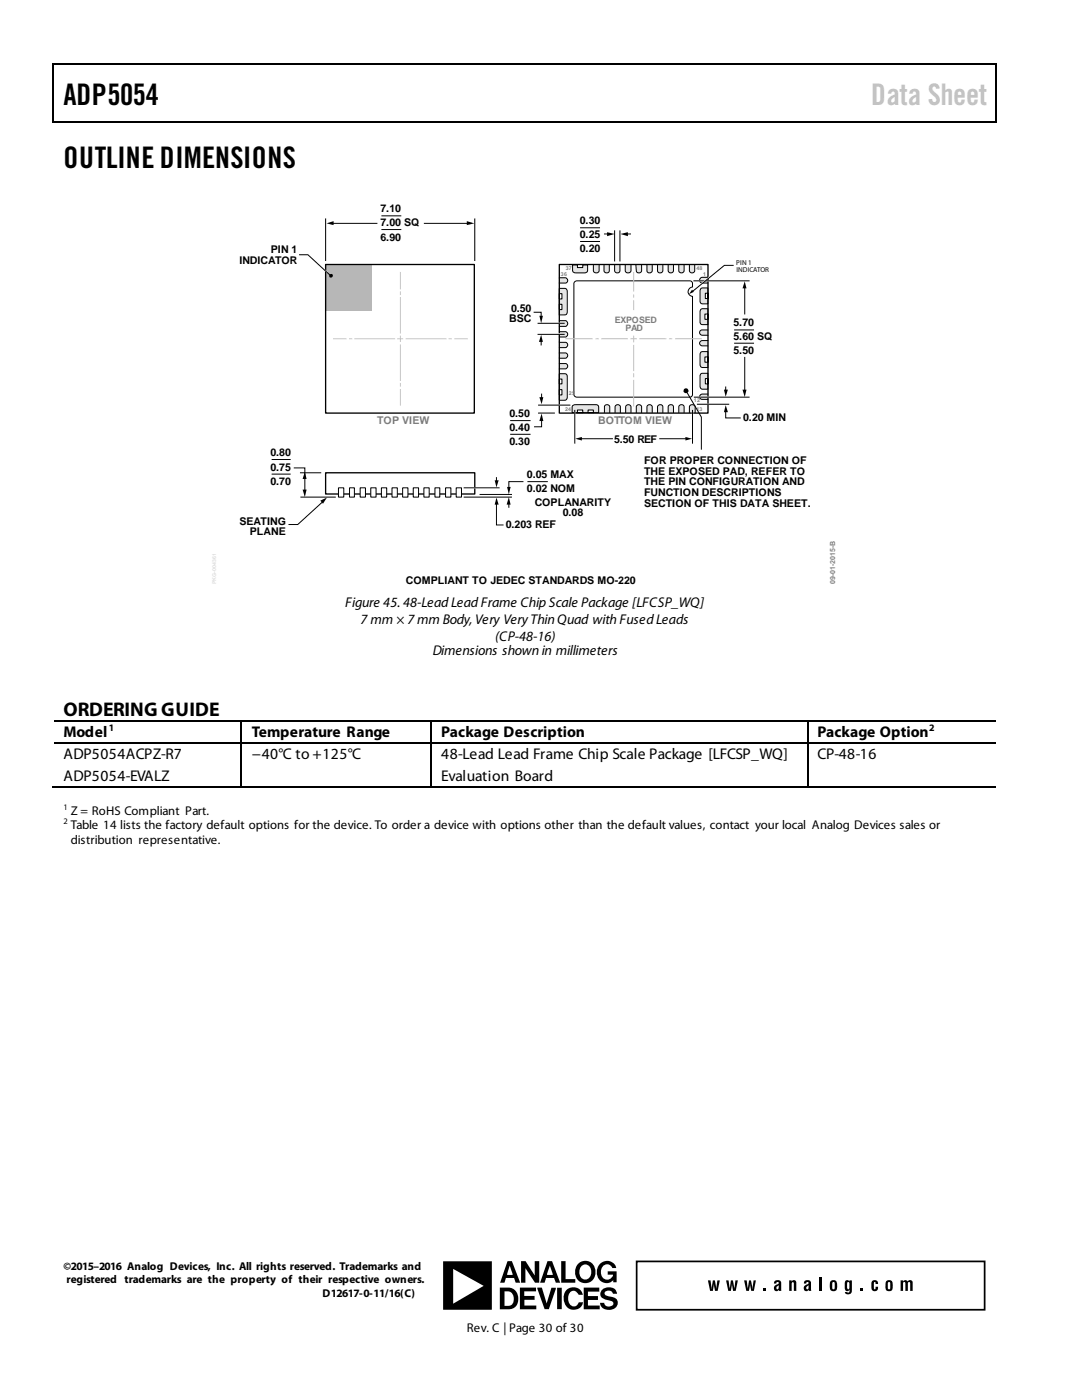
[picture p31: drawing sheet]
<svg xmlns="http://www.w3.org/2000/svg" width="216mm" height="279mm" viewBox="0 0 216 279" stroke-linecap="round" stroke-linejoin="round" font-family="sans-serif">
<defs><g id="words">
<g font-size="5.9">
<text x="12.7" y="20.9">ADP5054</text>
<text x="12.7" y="33.6">OUTLINE DIMENSIONS</text>
</g>
<text font-size="5.9" fill="#c1c1c1" x="173.8" y="20.9">Data Sheet</text>
<text font-size="4" x="12.7" y="142.8">ORDERING GUIDE</text>
<g font-size="3.1">
<text x="12.7" y="147">Model</text>
<text x="50.2" y="147">Temperature Range</text>
<text x="88.1" y="147">Package Description</text>
<text x="163.1" y="147">Package Option</text>
<text x="12.7" y="151.6">ADP5054ACPZ-R7</text>
<text x="12.7" y="155.8">ADP5054-EVALZ</text>
<text x="50.2" y="151.6">−40°C to +125°C</text>
<text x="88.1" y="155.8">Evaluation Board</text>
<text x="88.1" y="151.6">48-Lead Lead Frame Chip Scale Package [LFCSP_WQ]</text>
<text x="163.1" y="151.6">CP-48-16</text>
</g>
<g font-size="2.8">
<text x="68.9" y="121.1">Figure 45. 48-Lead Lead Frame Chip Scale Package [LFCSP_WQ]</text>
<text x="72" y="124.5">7 mm × 7 mm Body, Very Very Thin Quad with Fused Leads</text>
<text x="86.4" y="130.7">Dimensions shown in millimeters</text>
<text x="98.8" y="127.8">(CP-48-16)</text>
</g>
<g font-size="2.5">
<text x="14.1" y="162.6">Z = RoHS Compliant Part.</text>
<text x="14.1" y="165.4">Table 14 lists the factory default options for the device. To order a device with options other than the default values, contact your local Analog Devices sales or</text>
<text x="14.1" y="168.5">distribution representative.</text>
<text x="93.1" y="265.9">Rev. C | Page 30 of 30</text>
</g>
<g font-size="2.3">
<text x="12.7" y="253.4">©2015–2016 Analog Devices, Inc. All rights reserved. Trademarks and</text>
<text x="13.3" y="256">registered trademarks are the property of their respective owners.</text>
<text x="64.3" y="258.8">D12617-0-11/16(C)</text>
</g>
<g font-size="2.1">
<text x="75.9" y="42.4">7.10</text>
<text x="75.9" y="45.2">7.00 SQ</text>
<text x="115.7" y="44.7">0.30</text>
<text x="115.7" y="47.5">0.25</text>
<text x="47.8" y="52.7">INDICATOR</text>
<text x="54" y="50.5">PIN 1</text>
<text x="75.9" y="48">6.90</text>
<text x="115.7" y="50.3">0.20</text>
<text x="101.6" y="64.3">BSC</text>
<text x="102" y="62.2">0.50</text>
<text x="146.4" y="65">5.70</text>
<text x="146.4" y="67.9">5.60 SQ</text>
<text x="146.4" y="70.7">5.50</text>
<text x="101.7" y="83.2">0.50</text>
<text x="101.7" y="86">0.40</text>
<text x="101.7" y="88.9">0.30</text>
<text x="122.5" y="88.3">5.50 REF</text>
<text x="148.3" y="84.1">0.20 MIN</text>
<text x="54" y="91.1">0.80</text>
<text x="54" y="93.9">0.75</text>
<text x="105.1" y="95.4">0.05 MAX</text>
<text x="128.5" y="92.6">FOR PROPER CONNECTION OF</text>
<text x="128.5" y="94.7">THE EXPOSED PAD, REFER TO</text>
<text x="54" y="96.7">0.70</text>
<text x="105.1" y="98.2">0.02 NOM</text>
<text x="106.7" y="100.9">COPLANARITY</text>
<text x="128.5" y="96.9">THE PIN CONFIGURATION AND</text>
<text x="128.5" y="99">FUNCTION DESCRIPTIONS</text>
<text x="128.5" y="101.1">SECTION OF THIS DATA SHEET.</text>
<text x="47.8" y="104.7">SEATING</text>
<text x="49.9" y="106.8">PLANE</text>
<text x="100.9" y="105.5">0.203 REF</text>
<text x="112.3" y="103">0.08</text>
<text x="81" y="116.6">COMPLIANT TO JEDEC STANDARDS MO-220</text>
</g>
<g font-size="2.1" fill="#7c7c7c">
<text x="75.2" y="84.6">TOP VIEW</text>
<text x="119.4" y="84.7">BOTTOM VIEW</text>
</g>
<g font-size="2">
<text x="21.7" y="145.9">1</text>
<text x="185.4" y="145.9">2</text>
</g>
<g font-size="1.8" fill="#7c7c7c">
<text x="122.6" y="64.4">EXPOSED</text>
<text x="124.8" y="66">PAD</text>
</g>
<g font-size="1.7">
<text x="12.7" y="161.7">1</text>
<text x="12.7" y="164.5">2</text>
</g>
<g font-size="1.4">
<text x="146.9" y="52.8">PIN 1</text>
<text x="146.9" y="54.2">INDICATOR</text>
</g>
<text font-size="1.4" fill="#808285" x="166.6" y="116.6" transform="rotate(-90 166.6 116.6)">09-01-2015-B</text>
<g font-size="1.1" fill="#7c7c7c">
<text x="112.9" y="53.9">37</text>
<text x="139" y="53.9">48</text>
<text x="111.9" y="55.1">36</text>
<text x="140.3" y="55.1">1</text>
<text x="112.8" y="82">24</text>
<text x="113.5" y="78.9">25</text>
<text x="138.5" y="80.3">12</text>
<text x="139" y="82">13</text>
</g>
</g></defs>
<path d="M10.4 12.7h.3v1.1h-.3zM10.4 12.7h.3v.3h-.3zM133.5 12.7h.3v.3h-.3zM198.7 12.7h.3v1.1h-.3zM198.7 12.7h.3v.3h-.3zM10.4 24.3h.3v.3h-.3zM133.2 24.3h.3v.3h-.3zM198.7 24.3h.3v.3h-.3z" fill="#000"/>
<path d="M10.6 13.8v10.5M10.7 12.8h122.8M133.8 12.8h64.9M198.8 13.8v10.5M10.7 24.4h188" fill="none" stroke="#000" stroke-width=".28"/>
<path d="M114.6 56.3l.5-.2h22.6l.4 .2 .1 1a.93 .93 0 0 0-.9 .9 .93 .93 0 0 0 .9 .9v19.6l-.3 .5-22.8 .1-.3-.1-.3-.5z" fill="none" stroke="#000" stroke-width=".2"/>
<path d="M111.6 64h1.2a.59 .59 0 0 1 .5 .6 .59 .59 0 0 1-.5 .5h-1.2z" fill="#e5e5e7"/>
<path d="M111.6 64h1.2a.59 .59 0 0 1 .5 .6 .59 .59 0 0 1-.5 .5h-1.2" fill="none" stroke="#000" stroke-width=".2"/>
<path d="M111.6 55.4h1.2a.54 .54 0 0 1 .5 .6 .54 .54 0 0 1-.5 .5h-1.2z" fill="#e5e5e7"/>
<path d="M111.6 55.4h1.2a.54 .54 0 0 1 .5 .6 .54 .54 0 0 1-.5 .5h-1.2" fill="none" stroke="#000" stroke-width=".2"/>
<path d="M111.6 66.2l1.4 .1a.55 .55 0 0 1 .3 .5 .55 .55 0 0 1-.5 .5h-1.2z" fill="#e5e5e7"/>
<path d="M111.6 66.2l1.4 .1a.55 .55 0 0 1 .3 .5 .55 .55 0 0 1-.5 .5h-1.2" fill="none" stroke="#000" stroke-width=".2"/>
<path d="M111.6 68.3l1.4 .1a.55 .55 0 0 1 .3 .5 .55 .55 0 0 1-.5 .5h-1.2z" fill="#e5e5e7"/>
<path d="M111.6 68.3l1.4 .1a.55 .55 0 0 1 .3 .5 .55 .55 0 0 1-.5 .5h-1.2" fill="none" stroke="#000" stroke-width=".2"/>
<path d="M111.6 70.4l1.4 .1a.55 .55 0 0 1 .3 .6 .55 .55 0 0 1-.5 .4h-1.2z" fill="#e5e5e7"/>
<path d="M111.6 70.4l1.4 .1a.55 .55 0 0 1 .3 .6 .55 .55 0 0 1-.5 .4h-1.2" fill="none" stroke="#000" stroke-width=".2"/>
<path d="M111.6 72.6h1.4a.55 .55 0 0 1 .3 .6 .55 .55 0 0 1-.5 .4h-1.2z" fill="#e5e5e7"/>
<path d="M111.6 72.6h1.4a.55 .55 0 0 1 .3 .6 .55 .55 0 0 1-.5 .4h-1.2" fill="none" stroke="#000" stroke-width=".2"/>
<path d="M139.7 78.9l.4-.3h1.2v1.1l-1.4-.1-.2-.1z" fill="#e5e5e7"/>
<path d="M141.3 78.6h-1.2a.53 .53 0 0 0-.5 .6 .53 .53 0 0 0 .5 .5h1.2" fill="none" stroke="#000" stroke-width=".2"/>
<path d="M139.7 68.2l.4-.2h1.2v1h-1.2a.53 .53 0 0 1-.4-.8z" fill="#e5e5e7"/>
<path d="M141.3 68h-1.2a.53 .53 0 0 0-.5 .5 .53 .53 0 0 0 .5 .5h1.2" fill="none" stroke="#000" stroke-width=".2"/>
<path d="M139.7 66.1l.4-.3h1.2v1.1h-1.2a.55 .55 0 0 1-.4-.8z" fill="#e5e5e7"/>
<path d="M141.3 65.8l-1.4 .1a.53 .53 0 0 0-.3 .6 .53 .53 0 0 0 .5 .4h1.2" fill="none" stroke="#000" stroke-width=".2"/>
<path d="M139.9 55.4l1.4-.1v1.2h-1.2a.57 .57 0 0 1-.5-.4 .57 .57 0 0 1 .3-.7z" fill="#e5e5e7"/>
<path d="M141.3 55.3h-1.2a.58 .58 0 0 0-.5 .6 .58 .58 0 0 0 .5 .6h1.2" fill="none" stroke="#000" stroke-width=".2"/>
<path d="M137.6 52.9h1v1.1a.54 .54 0 0 1-.5 .5 .54 .54 0 0 1-.5-.5z" fill="#e5e5e7"/>
<path d="M137.6 52.9v1.1a.54 .54 0 0 0 .5 .5 .54 .54 0 0 0 .5-.5v-1.1" fill="none" stroke="#000" stroke-width=".2"/>
<path d="M135.4 52.9h1.1v1.1a.54 .54 0 0 1-.5 .5 .54 .54 0 0 1-.6-.5z" fill="#e5e5e7"/>
<path d="M135.4 52.9v1.1a.54 .54 0 0 0 .6 .5 .54 .54 0 0 0 .5-.5v-1.1" fill="none" stroke="#000" stroke-width=".2"/>
<path d="M133.3 52.9h1.1v1.1a.54 .54 0 0 1-.5 .5 .54 .54 0 0 1-.6-.5z" fill="#e5e5e7"/>
<path d="M133.3 52.9v1.1a.54 .54 0 0 0 .6 .5 .54 .54 0 0 0 .5-.5v-1.1" fill="none" stroke="#000" stroke-width=".2"/>
<path d="M131.2 52.9h1.1v1.1a.54 .54 0 0 1-.6 .5 .54 .54 0 0 1-.5-.5z" fill="#e5e5e7"/>
<path d="M131.2 52.9l.1 1.4a.57 .57 0 0 0 .5 .1 .57 .57 0 0 0 .5-.4v-1.1" fill="none" stroke="#000" stroke-width=".2"/>
<path d="M129.1 52.9h1v1.1a.54 .54 0 0 1-.5 .5 .54 .54 0 0 1-.5-.5z" fill="#e5e5e7"/>
<path d="M129.1 52.9v1.4a.57 .57 0 0 0 .6 .1 .57 .57 0 0 0 .4-.4v-1.1" fill="none" stroke="#000" stroke-width=".2"/>
<path d="M126.9 52.9h1.1v1.1a.54 .54 0 0 1-.5 .5 .54 .54 0 0 1-.5-.5z" fill="#e5e5e7"/>
<path d="M126.9 52.9l.1 1.4a.57 .57 0 0 0 .6 .1 .57 .57 0 0 0 .4-.4v-1.1" fill="none" stroke="#000" stroke-width=".2"/>
<path d="M124.8 52.9h1.1v1.1a.59 .59 0 0 1-.6 .5 .59 .59 0 0 1-.5-.5z" fill="#e5e5e7"/>
<path d="M124.8 52.9v1.1a.59 .59 0 0 0 .5 .5 .59 .59 0 0 0 .6-.5v-1.1" fill="none" stroke="#000" stroke-width=".2"/>
<path d="M122.6 52.9h1.1l-.1 1.4a.57 .57 0 0 1-.5 .1 .57 .57 0 0 1-.5-.4z" fill="#e5e5e7"/>
<path d="M122.6 52.9v1.1a.54 .54 0 0 0 .6 .5 .54 .54 0 0 0 .5-.5v-1.1" fill="none" stroke="#000" stroke-width=".2"/>
<path d="M120.5 52.9h1.1l-.1 1.4a.57 .57 0 0 1-.6 .1 .57 .57 0 0 1-.4-.4z" fill="#e5e5e7"/>
<path d="M120.5 52.9v1.1a.54 .54 0 0 0 .5 .5 .54 .54 0 0 0 .6-.5v-1.1" fill="none" stroke="#000" stroke-width=".2"/>
<path d="M118.4 52.9h1.1v1.1a.59 .59 0 0 1-.5 .5 .59 .59 0 0 1-.6-.5z" fill="#e5e5e7"/>
<path d="M118.4 52.9v1.1a.59 .59 0 0 0 .6 .5 .59 .59 0 0 0 .5-.5v-1.1" fill="none" stroke="#000" stroke-width=".2"/>
<path d="M114.3 52.9h.9v.5h1.1v-.5h1v1a.57 .57 0 0 1-.8 .6h-1.5a.57 .57 0 0 1-.7-.6z" fill="#e5e5e7" stroke="#000" stroke-width=".2"/>
<path d="M111.6 74.6v5.3h1.1a.57 .57 0 0 0 .5-.7v-4a.5 .5 0 0 0-.5-.6zM111.6 75.6h.5v1h-.5zM111.6 77.8h.5v1h-.5z" fill="#e5e5e7"/>
<path d="M111.6 74.6h1.1a.5 .5 0 0 1 .5 .6v4a.57 .57 0 0 1-.5 .7h-1.1zM111.6 75.6h.5v1h-.5zM111.6 77.8h.5v1h-.5z" fill="none" stroke="#000" stroke-width=".2"/>
<path d="M111.6 57.6v5.2h1.1a.53 .53 0 0 0 .5-.7v-3.8a.57 .57 0 0 0-.5-.7zM111.6 58.6h.5v1.1h-.5zM111.6 60.7h.5v1.1h-.5z" fill="#e5e5e7"/>
<path d="M111.6 57.6h1.1a.57 .57 0 0 1 .5 .7v3.8a.53 .53 0 0 1-.5 .7h-1.1zM111.6 58.6h.5v1.1h-.5zM111.6 60.7h.5v1.1h-.5z" fill="none" stroke="#000" stroke-width=".2"/>
<path d="M139.8 74.7l-.1 2.3a.57 .57 0 0 0 .5 .7h1.1v-3.2h-1.1zM140.7 75.6h.6v1h-.6z" fill="#e5e5e7"/>
<path d="M139.8 74.7l.4-.2h1.1v3.2h-1.1a.57 .57 0 0 1-.5-.7zM140.7 75.6h.6v1h-.6z" fill="none" stroke="#000" stroke-width=".2"/>
<path d="M139.8 70.4l-.1 2.2a.57 .57 0 0 0 .5 .7h1.1v-3.1h-1.1zM140.7 71.2h.6v1.1h-.6z" fill="#e5e5e7"/>
<path d="M139.8 70.4l.4-.2h1.1v3.1h-1.1a.57 .57 0 0 1-.5-.7zM140.7 71.2h.6v1.1h-.6z" fill="none" stroke="#000" stroke-width=".2"/>
<path d="M139.8 61.8l-.1 2.4a.5 .5 0 0 0 .5 .6h1.1v-3.2h-1.1zM140.7 62.7h.6v1h-.6z" fill="#e5e5e7"/>
<path d="M139.8 61.8l.4-.2h1.1v3.2h-1.1a.5 .5 0 0 1-.5-.6zM140.7 62.7h.6v1h-.6z" fill="none" stroke="#000" stroke-width=".2"/>
<path d="M139.8 57.7l-.1 2.3a.5 .5 0 0 0 .5 .6h1.1v-3.1h-1.1zM140.7 58.5h.6v1.1h-.6z" fill="#e5e5e7"/>
<path d="M139.8 57.7l.4-.2h1.1v3.1h-1.1a.5 .5 0 0 1-.5-.6zM140.7 58.5h.6v1.1h-.6z" fill="none" stroke="#000" stroke-width=".2"/>
<path d="M137.6 81a.63 .63 0 0 1 1.1 .2v1.2h-1.1z" fill="#e5e5e7"/>
<path d="M137.6 82.4v-1.2a.59 .59 0 0 1 .5-.4 .59 .59 0 0 1 .6 .4v1.2" fill="none" stroke="#000" stroke-width=".2"/>
<path d="M135.5 81a.56 .56 0 0 1 .6-.2 .56 .56 0 0 1 .4 .4v1.2h-1.1z" fill="#e5e5e7"/>
<path d="M135.4 82.4v-1.2a.54 .54 0 0 1 .6-.4 .54 .54 0 0 1 .5 .4v1.2" fill="none" stroke="#000" stroke-width=".2"/>
<path d="M133.4 81a.56 .56 0 0 1 .6-.2 .56 .56 0 0 1 .4 .4v1.2h-1.1z" fill="#e5e5e7"/>
<path d="M133.3 82.4v-1.2a.54 .54 0 0 1 .6-.4 .54 .54 0 0 1 .5 .4v1.2" fill="none" stroke="#000" stroke-width=".2"/>
<path d="M131.3 81a.56 .56 0 0 1 .5-.2 .56 .56 0 0 1 .5 .4v1.2h-1.1z" fill="#e5e5e7"/>
<path d="M131.2 82.4v-1.2a.54 .54 0 0 1 .5-.4 .54 .54 0 0 1 .6 .4v1.2" fill="none" stroke="#000" stroke-width=".2"/>
<path d="M129.2 81a.56 .56 0 0 1 .5-.2 .56 .56 0 0 1 .4 .4v1.2h-1z" fill="#e5e5e7"/>
<path d="M129.1 82.4v-1.2a.54 .54 0 0 1 .5-.4 .54 .54 0 0 1 .5 .4v1.2" fill="none" stroke="#000" stroke-width=".2"/>
<path d="M127 81a.56 .56 0 0 1 .6-.2 .56 .56 0 0 1 .4 .4v1.2h-1z" fill="#e5e5e7"/>
<path d="M127 82.4v-1.2a.54 .54 0 0 1 .5-.4 .54 .54 0 0 1 .5 .4v1.2" fill="none" stroke="#000" stroke-width=".2"/>
<path d="M124.9 81a.56 .56 0 0 1 .6-.2 .56 .56 0 0 1 .4 .4v1.2h-1.1z" fill="#e5e5e7"/>
<path d="M124.8 82.4v-1.2a.54 .54 0 0 1 .6-.4 .54 .54 0 0 1 .5 .4v1.2" fill="none" stroke="#000" stroke-width=".2"/>
<path d="M122.8 81a.56 .56 0 0 1 .6-.2 .56 .56 0 0 1 .4 .4v1.2h-1.1z" fill="#e5e5e7"/>
<path d="M122.7 82.4v-1.2a.54 .54 0 0 1 .6-.4 .54 .54 0 0 1 .5 .4v1.2" fill="none" stroke="#000" stroke-width=".2"/>
<path d="M120.7 81a.57 .57 0 0 1 .5-.2 .57 .57 0 0 1 .5 .4v1.2h-1.1z" fill="#e5e5e7"/>
<path d="M120.6 82.4l.1-1.4a.57 .57 0 0 1 .5-.2 .57 .57 0 0 1 .5 .4v1.2" fill="none" stroke="#000" stroke-width=".2"/>
<path d="M114.4 80.9l-.2 .4v1.1h5.3v-1.1a.5 .5 0 0 0-.7-.5zM115.2 81.8h1.1v.6h-1.1zM117.3 81.8h1.1v.6h-1.1z" fill="#e5e5e7"/>
<path d="M114.4 80.9l4.4-.1a.5 .5 0 0 1 .7 .5v1.1h-5.3v-1.1zM115.2 81.8h1.1v.6h-1.1zM117.3 81.8h1.1v.6h-1.1z" fill="none" stroke="#000" stroke-width=".2"/>
<path d="M65.2 53h9v9h-9z" fill="#b5b7b9"/>
<path d="M65 43.7v8.3M94.7 43.7v8.3M146.5 65.8h4M146.5 68.5h4M101.8 83.9h4.1M101.8 86.7h4.1" fill="none" stroke="#000" stroke-width=".2"/>
<path d="M65 94.4h29.7v4.2h-29.7z" fill="none" stroke="#000" stroke-width=".26"/>
<g fill="#fff" stroke="#000" stroke-width=".2">
<path d="M67.5 97.4h1.1v1.8h-1.1z"/>
<path d="M69.7 97.4h1v1.8h-1z"/>
<path d="M71.9 97.4h1v1.8h-1z"/>
<path d="M74 97.4h1v1.8h-1z"/>
<path d="M76.1 97.4h1.1v1.8h-1.1z"/>
<path d="M78.2 97.4h1.1v1.8h-1.1z"/>
<path d="M80.3 97.4h1.1v1.8h-1.1z"/>
<path d="M82.5 97.4h1v1.8h-1z"/>
<path d="M84.6 97.4h1v1.8h-1z"/>
<path d="M86.8 97.4h1v1.8h-1z"/>
<path d="M88.9 97.4h1.1v1.8h-1.1z"/>
<path d="M91 97.4h1.1v1.8h-1.1z"/>
</g>
<g fill="none" stroke="#000" stroke-width=".2">
<path d="M59.7 50.8h1.7l4.6 4.3M66.3 44.6h9M84.6 44.6h8.8M148.6 57.3v5.5M106.5 62.3h1.5v1M108 68v.9M148.6 71.2v6.8M54.2 91.7h3.8M54.2 94.6h3.8M58.6 93.4h2.2v2.1M59.9 94.4h4.2M59.9 99.2h7.1"/>
<path d="M60.8 95.3v2.7M92.5 99.2h9.7M92.6 97.4h7M95.8 98.7h6.3M99.1 95.3v.8M104.4 96.1h-2.9v1.3M105.2 96.1h4.1M64.4 100.1l-5 4.6h-1.8M99.1 100.4v4.4h1.4M101.5 100.4v.8"/>
</g>
<g fill="#000">
<path d="M65.2 44.6l1.4-.5v.8zM93.1 44.1l1.5 .5-1.5 .3zM148.6 56.1l.4 1.5h-.8zM107.6 63h.7l-.3 1.5zM108 66.8l.3 1.4h-.8zM148.2 77.8h.8l-.4 1.5zM60.4 97.7h.8l-.4 1.5zM60.8 94.2l.4 1.4h-.8zM98.7 95.9h.8l-.4 1.4zM101.2 97.2h.7l-.4 1.5zM63.9 99.9l1.3-.6-.8 1.2zM99.1 99.3l.4 1.4h-.8z"/>
<path d="M101.5 99.2l.4 1.5h-.8z"/>
<circle cx="66" cy="55.1" r=".38"/>
</g>
<path d="M64.7 53.8l.6 .6M126.4 58.7v.3M117.3 67.7h.2M126.4 76.3v.2M126.5 69v.4M135.3 67.7h.2M94.5 97.4h.4" fill="none" stroke="#fff" stroke-width=".26"/>
<path d="M65 52.8h29.6v29.6h-29.6z" fill="none" stroke="#000" stroke-width=".26"/>
<g fill="none" stroke="#c3c3c3" stroke-width=".2">
<path d="M79.9 54.4v3.2M79.9 58.3v.5M79.9 59.4v7.1M66.6 67.6h2.4M69.7 67.6h.5M70.8 67.6h8M79.4 67.6h.9M79.9 67.1v1M79.9 68.8v7.1M79.9 76.5v.6M79.9 77.8v3.1M81 67.6h8"/>
<path d="M89.6 67.6h.5M90.8 67.6h2.4"/>
</g>
<path d="M126.4 67.1v1.1z" fill="#cacaca"/>
<path d="M126.4 67.1v1.1" fill="none" stroke="#c3c3c3" stroke-width=".2"/>
<path d="M125.9 67.6h1.1z" fill="#cacaca"/>
<path d="M125.9 67.6h1.1" fill="none" stroke="#c3c3c3" stroke-width=".2"/>
<path d="M126.4 74.6v.6z" fill="#cacaca"/>
<path d="M126.4 54.4v3.7M120.1 67.6h5.1M126.4 74.6v.6M126.4 75.9v5.1" fill="none" stroke="#c3c3c3" stroke-width=".2"/>
<path d="M126.4 54.4v3.7M120.1 67.6h5.1M126.4 75.9v5.1" fill="none" stroke="#cacaca" stroke-width=".2"/>
<path d="M118.9 67.6h.5z" fill="#cacaca"/>
<path d="M112.9 67.6h5.2M118.9 67.6h.5M127.7 67.6h5.2" fill="none" stroke="#c3c3c3" stroke-width=".2"/>
<path d="M112.9 67.6h5.2M127.7 67.6h5.2" fill="none" stroke="#cacaca" stroke-width=".2"/>
<path d="M133.6 67.6h.4z" fill="#cacaca"/>
<path d="M126.4 68.9v5.1M133.6 67.6h.4M134.8 67.6h5.1" fill="none" stroke="#c3c3c3" stroke-width=".2"/>
<path d="M126.4 68.9v5.1M134.8 67.6h5.1" fill="none" stroke="#cacaca" stroke-width=".2"/>
<path d="M126.4 58.8v.6z" fill="#cacaca"/>
<path d="M126.4 58.8v.6" fill="none" stroke="#c3c3c3" stroke-width=".2"/>
<path d="M126.4 60v1.8z" fill="#cacaca"/>
<path d="M126.4 60v1.8" fill="none" stroke="#c3c3c3" stroke-width=".2"/>
<g fill="none" stroke="#000" stroke-width=".2">
<path d="M76.1 43.1h4M76.1 45.8h4M115.8 45.5h3.9M115.8 48.2h3.9M120.5 46.7h.9M122.6 46.1v6M123.7 46.1v6M125 46.7h.9M138.4 56h11.2M146.4 53h-1.9l-6.3 5.2M107.4 64.5h5.2M107.4 66.7h5.2"/>
<path d="M108.1 78.6v.9M136.9 77.9l3 5.3v6.5M138.4 79.3h11.2M144.8 77.2v.8M107.4 80.9h6.4M107.4 82.4h3.3M108.1 83.8v1.4h-1.5M114.7 81.9v6.5M115.8 87.6h6.4M131.6 87.6h5.4M138.2 81.9v6.5M139.1 80.7h6.4"/>
<path d="M144.8 82v1.4h3"/>
</g>
<g fill="#000">
<path d="M121.1 46.3l1.5 .4-1.5 .4zM123.8 46.7l1.5-.4v.8zM138.1 57.8l.3 .5-.9 .4zM107.6 79.3h.8l-.3 1.4zM144.5 77.8h.7l-.4 1.4zM108.1 82.5l.3 1.5h-.8zM114.8 87.6l1.3-.4v.7zM136.8 87.2l1.3 .4-1.3 .3zM144.8 80.9l.4 1.4h-.7zM48 143.7h.3v.2h-.3zM48 148.2h.3v.2h-.3zM48 156.9h.3v.3h-.3z"/>
<path d="M85.8 143.7h.3v.2h-.3zM85.8 148.2h.3v.2h-.3zM85.8 156.9h.3v.3h-.3zM161.1 143.7h.3v.2h-.3zM161.1 148.2h.3v.2h-.3zM161.1 156.9h.3v.3h-.3zM141.3 255.5h.5l.2 1.8 .2-1.8h.4l.3 1.8 .2-1.8h.5l-.4 2.1h-.5l-.3-1.3-.2 1.3h-.5zM144.9 255.5h.5l.2 1.8 .2-1.8h.4l.3 1.8 .2-1.8h.5l-.4 2.1h-.5l-.2-1.3-.3 1.3h-.5zM148.5 255.5h.5l.2 1.8 .3-1.8h.3l.3 1.8 .3-1.8h.4l-.4 2.1h-.5l-.2-1.3-.3 1.3h-.5zM152.3 257.1h.5v.5h-.5zM157.5 255.5h.5v.3a.48 .48 0 0 1 .4-.3 .48 .48 0 0 1 .4 .2l.1 1.9h-.5v-1.6l-.2-.1-.2 .2v1.5h-.5zM163.5 254.8h.5v2.8h-.5z"/>
<path d="M171.7 257.1h.5v.5h-.5zM174.1 255.6a.69 .69 0 0 1 .8-.1 .69 .69 0 0 1 .3 .8h-.5v-.4h-.3v1.4h.2l.1-.5h.5a.69 .69 0 0 1-.6 .9 .69 .69 0 0 1-.7-.8v-1zM179.7 255.5h.5v.3l.3-.3h.3l.3 .3a.54 .54 0 0 1 .6-.3 .54 .54 0 0 1 .4 .4v1.7h-.5v-1.6l-.2-.2-.2 .2v1.6h-.5v-1.6l-.3-.2-.2 .2v1.6h-.5z"/>
<path d="M104 251.7h.9l1.8 2.9v-2.9h.9v4.3h-.8l-2-2.9v2.9h-.8zM112 251.7h.8v3.6h2v.7h-2.8zM109.3 251.7h.9l1.6 4.3h-.9l-.3-1h-1.6l-.3 1h-.9zM101.3 251.7h.8l1.7 4.3h-.9l-.3-1h-1.6l-.3 1h-.9zM115.5 252.1a2.11 2.11 0 0 1 2.6 0 2.11 2.11 0 0 1 .7 2.4 2.08 2.08 0 0 1-2.7 1.5 2.08 2.08 0 0 1-1.3-2.8zM119.9 252.1a1.87 1.87 0 0 1 3 1h-.7a1.21 1.21 0 0 0-1.5-.7 1.21 1.21 0 0 0-.8 1.4 1.24 1.24 0 0 0 .9 1.6 1.24 1.24 0 0 0 1.5-1h-1v-.7h1.7v2.2h-.6v-.4a1.92 1.92 0 0 1-2.3 .4 1.92 1.92 0 0 1-1-2l.3-1.3zM88.4 251.7h9.7v9.7h-9.7zM107.2 257h.9l1 3.1 .9-3.1h.9l-1.4 4.3h-.8zM116.5 257h3.1v.8h-2.3v.9h2v.7h-2v1.2h2.4v.7h-3.2zM103.7 257h3.3v.7h-2.4v.9h2.1v.8h-2.1v1.2h2.4v.7h-3.3zM99.7 257h1.7a2.22 2.22 0 0 1 2 1.9 2.22 2.22 0 0 1-1.4 2.3l-2.3 .1zM111.2 257h.9v4.3h-.9zM113.1 257.4a1.92 1.92 0 0 1 3.2 1h-.8l-.2-.2a.99 .99 0 0 0-1.1-.6 .99 .99 0 0 0-.8 .9 1.67 1.67 0 0 0 1.1 2.2 1.1 1.1 0 0 0 1-.8h.8a1.92 1.92 0 0 1-1.9 1.5 1.92 1.92 0 0 1-1.8-1.6 2.47 2.47 0 0 1 .5-2.4zM120.2 257.3a1.72 1.72 0 0 1 2.9 .9h-.8a.91 .91 0 0 0-.8-.6 .91 .91 0 0 0-.9 .5 1.1 1.1 0 0 0 1.2 .7 1.29 1.29 0 0 1 1.5 1.1 1.29 1.29 0 0 1-1.2 1.4 1.69 1.69 0 0 1-2.4-1.3h.9a.96 .96 0 0 0 .8 .8 .96 .96 0 0 0 1-.6 1.05 1.05 0 0 0-1.3-.8 1.2 1.2 0 0 1-1.2-.7 1.2 1.2 0 0 1 .3-1.4zM109.7 252.6l-.5 1.8h1.1zM101.7 252.6l-.5 1.8h1.1zM115.9 252.8a1.59 1.59 0 0 0 .9 2.6 1.54 1.54 0 0 0 1.2-1.5 1.54 1.54 0 0 0-1.2-1.6l-.5 .2zM90.4 253.2v7l6.1-3.6zM100.7 257.7v2.9a1.32 1.32 0 0 0 1.8-1 1.5 1.5 0 0 0-1.8-1.9z"/>
<path d="M154.6 255.7a.74 .74 0 0 1 .8-.3 .74 .74 0 0 1 .5 .7v1.5h-.5v-.2a.57 .57 0 0 1-.8 .2 .57 .57 0 0 1-.1-.8l.9-.7-.2-.3-.2 .1-.1 .3h-.5zM155 256.8l-.1 .4 .2 .1 .2-.1 .1-.7z"/>
<path d="M160.5 255.7a.72 .72 0 0 1 .8-.3 .72 .72 0 0 1 .5 .7l.1 1.5h-.5v-.2a.6 .6 0 0 1-1 .1 .6 .6 0 0 1 .2-.9l.7-.5-.2-.3-.1 .1-.1 .3h-.5zM161 256.8l-.1 .4 .2 .1 .2-.1v-.7z"/>
<path d="M165.7 255.7a.74 .74 0 0 1 .9-.2 .74 .74 0 0 1 .4 .8 1.04 1.04 0 0 1-.7 1.4l-.4-.1a1.94 1.94 0 0 1-.2-1.9zM166.1 255.9v1.3l.2 .1 .2-.1v-1.1v-.2z"/>
<path d="M168.7 255.6l.1-.1a.47 .47 0 0 1 .7 .3v-.3h.5l-.1 2.3a.73 .73 0 0 1-.6 .5 .73 .73 0 0 1-.7-.4h.8l.1-.5a.53 .53 0 0 1-.7 .2 .53 .53 0 0 1-.2-.6zM169.1 255.9l-.1 1 .3 .4 .2-.2v-1l-.1-.2z"/>
<path d="M176.8 255.7a.74 .74 0 0 1 .9-.2 .74 .74 0 0 1 .4 .8 1.05 1.05 0 0 1-.7 1.4l-.4-.1a1.52 1.52 0 0 1-.3-1.7zM177.2 255.9v1.3l.2 .1 .2-.1v-1.1v-.2z"/>
<circle cx="136.9" cy="78" r=".49"/>
</g>
<path d="M111.6 52.8h29.7v29.6h-29.7z" fill="none" stroke="#000" stroke-width=".26"/>
<path d="M138.8 56h2.6M142.8 54.3l-3.7 3.1M111.3 64.5h.5M111.3 66.6h.5M138.8 79.3h2.8M111.3 80.9h.5M114.7 82.3v.2M138.2 82.3v.2M141.1 80.7h.4" fill="none" stroke="#fff" stroke-width=".26"/>
<g fill="none" stroke="#000" stroke-width=".28">
<path d="M10.4 157.1h37.6M10.7 143.8h37.3M10.7 148.3h37.3M48.1 143.9v4.3M48.1 148.4v8.5M48.3 143.8h37.5M48.3 148.3h37.5M48.3 157.1h37.5M85.9 143.9v4.3M85.9 148.4v8.5M86.1 143.8h75M86.1 148.3h75"/>
<path d="M86.1 157.1h75M161.3 143.9v4.3M161.3 148.4v8.5M161.4 143.8h37.3M161.4 148.3h37.3M161.4 157.1h37.3"/>
</g>
<path d="M127 251.7h69.5v9.7h-69.5z" fill="none" stroke="#000" stroke-width=".35"/>
<use href="#words"/>
</svg>
